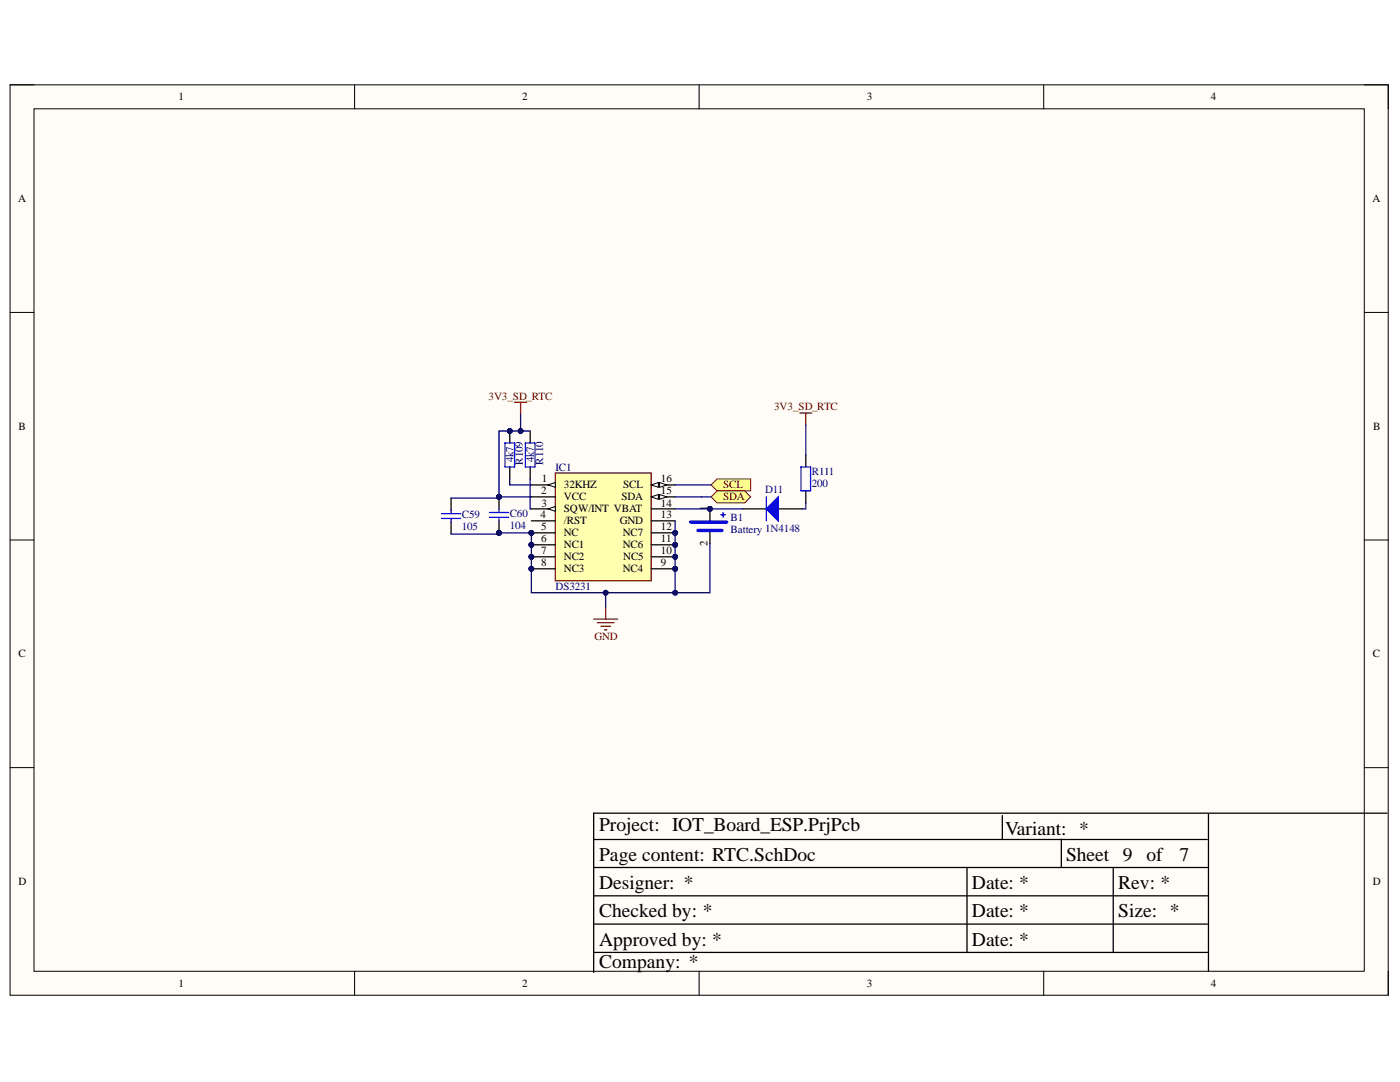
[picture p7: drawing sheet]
<svg xmlns="http://www.w3.org/2000/svg" width="279mm" height="216mm" viewBox="0 0 279 216" stroke-linecap="round" stroke-linejoin="round" font-family="sans-serif">
<defs><g id="words">
<g font-size="3.9">
<text x="119.6" y="165.9">Project: IOT_Board_ESP.PrjPcb</text>
<text x="200.6" y="166.7">Variant: *</text>
<text x="119.6" y="171.7">Page content: RTC.SchDoc</text>
<text x="212.8" y="171.7">Sheet 9</text>
<text x="228.8" y="171.7">of</text>
<text x="235.4" y="171.7">7</text>
<text x="119.6" y="177.4">Designer: *</text>
<text x="194" y="177.4">Date: *</text>
<text x="223.2" y="177.4">Rev: *</text>
<text x="119.6" y="183.1">Checked by: *</text>
<text x="194" y="183.1">Date: *</text>
<text x="223.2" y="183.1">Size: *</text>
<text x="119.6" y="188.7">Approved by: *</text>
<text x="194" y="188.7">Date: *</text>
<text x="119.6" y="193.1">Company: *</text>
</g>
<g font-size="2.2">
<text x="35.6" y="20">1</text>
<text x="104.2" y="20">2</text>
<text x="173" y="20">3</text>
<text x="241.7" y="20">4</text>
<text x="3.6" y="40.3">A</text>
<text x="273.9" y="40.3">A</text>
<text x="3.7" y="85.8">B</text>
<text x="274.1" y="85.8">B</text>
<text x="108" y="98.6">2</text>
<text x="108.1" y="101.1">3</text>
<text x="108.2" y="96.3">1</text>
<text x="112.5" y="97.4">32KHZ</text>
<text x="112.5" y="99.8">VCC</text>
<text x="124" y="99.8">SDA</text>
<text x="124.4" y="97.4">SCL</text>
<text x="131.9" y="96.3">16</text>
<text x="131.9" y="98.6">15</text>
<text x="131.9" y="101.1">14</text>
<text x="107.9" y="103.4">4</text>
<text x="108" y="105.8">5</text>
<text x="112.5" y="102.3">SQW/INT VBAT</text>
<text x="112.5" y="104.6">/RST</text>
<text x="112.5" y="107">NC</text>
<text x="123.7" y="104.6">GND</text>
<text x="124.3" y="107">NC7</text>
<text x="131.9" y="103.4">13</text>
<text x="131.9" y="105.8">12</text>
<text x="141.2" y="102" transform="rotate(-90 141.2 102)">1</text>
<text x="108" y="108.2">6</text>
<text x="108" y="110.6">7</text>
<text x="108" y="113">8</text>
<text x="112.5" y="109.4">NC1</text>
<text x="112.5" y="111.8">NC2</text>
<text x="124.3" y="109.4">NC6</text>
<text x="124.4" y="111.8">NC5</text>
<text x="131.9" y="108.2">11</text>
<text x="131.9" y="110.6">10</text>
<text x="131.9" y="113">9</text>
<text x="141.2" y="109" transform="rotate(-90 141.2 109)">2</text>
<text x="112.5" y="114.2">NC3</text>
<text x="124.3" y="114.2">NC4</text>
<text x="3.7" y="131.2">C</text>
<text x="274" y="131.2">C</text>
<text x="3.7" y="176.5">D</text>
<text x="274" y="176.5">D</text>
<text x="35.6" y="196.9">1</text>
<text x="104.2" y="196.9">2</text>
<text x="173" y="196.9">3</text>
<text x="241.7" y="196.9">4</text>
</g>
<g font-size="2.2" fill="#800000">
<text x="97.5" y="79.8">3V3_SD_RTC</text>
<text x="154.5" y="81.9">3V3_SD_RTC</text>
<text x="144.3" y="97.4">SCL</text>
<text x="144.3" y="99.8">SDA</text>
<text x="118.6" y="127.8">GND</text>
</g>
<g font-size="2.2" fill="#000080">
<text x="102.5" y="92.2" transform="rotate(-90 102.5 92.2)">4k7</text>
<text x="104.3" y="92.7" transform="rotate(-90 104.3 92.7)">R109</text>
<text x="106.5" y="92.2" transform="rotate(-90 106.5 92.2)">4k7</text>
<text x="108.4" y="92.7" transform="rotate(-90 108.4 92.7)">R110</text>
<text x="110.9" y="93.9">IC1</text>
<text x="162" y="94.8">R111</text>
<text x="152.7" y="98.4">D11</text>
<text x="162" y="97.2">200</text>
<text x="92.2" y="103.4">C59</text>
<text x="92.2" y="105.8">105</text>
<text x="101.7" y="103.2">C60</text>
<text x="101.7" y="105.6">104</text>
<text x="145.8" y="104">B1</text>
<text x="145.8" y="106.3">Battery 1N4148</text>
<text x="110.9" y="117.8">DS3231</text>
</g>
</g></defs>
<path d="M2 16.9h275.1v181.7h-275.1z" fill-rule="evenodd" fill="#fffcf8"/>
<path d="M2 16.9h275.1v181.7h-275.1z" fill="none" stroke="#000" stroke-width=".2"/>
<path d="M6.8 21.7h265.5v172.1h-265.5z" fill-rule="evenodd" fill="#fffcf8"/>
<g fill="none" stroke="#000" stroke-width=".2">
<path d="M2 16.9h4.8M70.8 16.9v4.8M139.5 16.9v4.8M208.3 16.9v4.8M272.3 16.9h4.8v4.8M6.8 21.7h265.5v172.1h-265.5zM2 62.3h4.8M272.3 62.3h4.8M2 107.8h4.8M272.3 107.8h4.8M2 153.2h4.8M272.3 153.2h4.8"/>
<path d="M70.8 193.8v4.8M139.5 193.8v4.8M208.3 193.8v4.8M277.1 193.8v4.8"/>
</g>
<path d="M118.5 167.5h122.4M118.6 173.1h122.4M118.6 178.8h122.4M193 173.1v16.9M200 162.7v4.8M211.8 167.5v5.6M222.2 173.1v16.9M241.2 162.5v31.3M276.8 162.3h-158.3v31.7M118.6 184.4h122.4M118.6 190h122.4" fill="none" stroke="#000" stroke-width=".25"/>
<circle cx="106" cy="106.3" r=".48" fill="#000080"/>
<circle cx="106" cy="106.3" r=".48" fill="none" stroke="#000080" stroke-width=".2"/>
<circle cx="106" cy="108.7" r=".48" fill="#000080"/>
<circle cx="106" cy="108.7" r=".48" fill="none" stroke="#000080" stroke-width=".2"/>
<circle cx="106" cy="111.1" r=".48" fill="#000080"/>
<circle cx="106" cy="111.1" r=".48" fill="none" stroke="#000080" stroke-width=".2"/>
<circle cx="106" cy="113.5" r=".48" fill="#000080"/>
<circle cx="106" cy="113.5" r=".48" fill="none" stroke="#000080" stroke-width=".2"/>
<circle cx="134.7" cy="106.3" r=".48" fill="#000080"/>
<circle cx="134.7" cy="106.3" r=".48" fill="none" stroke="#000080" stroke-width=".2"/>
<circle cx="134.7" cy="108.7" r=".48" fill="#000080"/>
<circle cx="134.7" cy="108.7" r=".48" fill="none" stroke="#000080" stroke-width=".2"/>
<circle cx="134.7" cy="111.1" r=".48" fill="#000080"/>
<circle cx="134.7" cy="111.1" r=".48" fill="none" stroke="#000080" stroke-width=".2"/>
<circle cx="134.7" cy="113.5" r=".48" fill="#000080"/>
<circle cx="134.7" cy="113.5" r=".48" fill="none" stroke="#000080" stroke-width=".2"/>
<path d="M110.8 94.4h19.2v21.5h-19.2z" fill-rule="evenodd" fill="#ffffb0"/>
<path d="M110.8 94.4h19.2v21.5h-19.2z" fill="none" stroke="#800000" stroke-width=".25"/>
<path d="M106 96.8h4.8" fill="none" stroke="#000" stroke-width=".25"/>
<path d="M109.4 96.8l1.4-.5v.9z" fill="#f8fcff"/>
<path d="M109.4 96.8l1.4-.5v.9z" fill="none" stroke="#000" stroke-width=".2"/>
<path d="M106 99.1h4.8M106 101.5h4.8" fill="none" stroke="#000" stroke-width=".25"/>
<path d="M109.4 101.5l1.4-.4v.9z" fill="#f8fcff"/>
<path d="M109.4 101.5l1.4-.4v.9z" fill="none" stroke="#000" stroke-width=".2"/>
<path d="M106 103.9h4.8M106 106.3h4.8" fill="none" stroke="#000" stroke-width=".25"/>
<circle cx="106" cy="106.3" r=".48" fill="#000080"/>
<circle cx="106" cy="106.3" r=".48" fill="none" stroke="#000080" stroke-width=".2"/>
<path d="M106 108.7h4.8" fill="none" stroke="#000" stroke-width=".25"/>
<circle cx="106" cy="108.7" r=".48" fill="#000080"/>
<circle cx="106" cy="108.7" r=".48" fill="none" stroke="#000080" stroke-width=".2"/>
<path d="M106 111.1h4.8" fill="none" stroke="#000" stroke-width=".25"/>
<circle cx="106" cy="111.1" r=".48" fill="#000080"/>
<circle cx="106" cy="111.1" r=".48" fill="none" stroke="#000080" stroke-width=".2"/>
<path d="M106 113.5h4.8" fill="none" stroke="#000" stroke-width=".25"/>
<circle cx="106" cy="113.5" r=".48" fill="#000080"/>
<circle cx="106" cy="113.5" r=".48" fill="none" stroke="#000080" stroke-width=".2"/>
<path d="M130 96.8h4.7" fill="none" stroke="#000" stroke-width=".25"/>
<path d="M130 96.8l1.4-.5v.9z" fill="#f8fcff"/>
<path d="M130 96.8l1.4-.5v.9z" fill="none" stroke="#000" stroke-width=".2"/>
<path d="M131.6 96.3l1.5 .5-1.5 .4z" fill="#f8fcff"/>
<path d="M131.6 96.3l1.5 .5-1.5 .4z" fill="none" stroke="#000" stroke-width=".2"/>
<path d="M130 99.1h4.7" fill="none" stroke="#000" stroke-width=".25"/>
<path d="M130 99.1l1.4-.4v.9z" fill="#f8fcff"/>
<path d="M130 99.1l1.4-.4v.9z" fill="none" stroke="#000" stroke-width=".2"/>
<path d="M131.6 98.7l1.5 .4-1.5 .5z" fill="#f8fcff"/>
<path d="M131.6 98.7l1.5 .4-1.5 .5z" fill="none" stroke="#000" stroke-width=".2"/>
<path d="M130 101.5h4.7M130 103.9h4.7M130 106.3h4.7" fill="none" stroke="#000" stroke-width=".25"/>
<circle cx="134.7" cy="106.3" r=".48" fill="#000080"/>
<circle cx="134.7" cy="106.3" r=".48" fill="none" stroke="#000080" stroke-width=".2"/>
<path d="M130 108.7h4.7" fill="none" stroke="#000" stroke-width=".25"/>
<circle cx="134.7" cy="108.7" r=".48" fill="#000080"/>
<circle cx="134.7" cy="108.7" r=".48" fill="none" stroke="#000080" stroke-width=".2"/>
<path d="M130 111.1h4.7" fill="none" stroke="#000" stroke-width=".25"/>
<circle cx="134.7" cy="111.1" r=".48" fill="#000080"/>
<circle cx="134.7" cy="111.1" r=".48" fill="none" stroke="#000080" stroke-width=".2"/>
<path d="M130 113.5h4.7" fill="none" stroke="#000" stroke-width=".25"/>
<circle cx="134.7" cy="113.5" r=".48" fill="#000080"/>
<circle cx="134.7" cy="113.5" r=".48" fill="none" stroke="#000080" stroke-width=".2"/>
<path d="M118.5 123.5h4.8M119.2 124.2h3.3M119.9 125h1.9M120.6 125.7h.5M120.9 121.1v2.4" fill="none" stroke="#800000" stroke-width=".25"/>
<path d="M143.1 95.6h6.7v2.4h-6.7l-1.2-1.2z" fill-rule="evenodd" fill="#ffff80"/>
<path d="M143.1 95.6h6.7v2.4h-6.7l-1.2-1.2z" fill="none" stroke="#800000" stroke-width=".2"/>
<path d="M141.9 99.1l1.2-1.1h5.5l1.2 1.1-1.2 1.2h-5.5z" fill-rule="evenodd" fill="#ffff80"/>
<path d="M141.9 99.1l1.2-1.1h5.5l1.2 1.1-1.2 1.2h-5.5z" fill="none" stroke="#800000" stroke-width=".2"/>
<path d="M159.6 82.4h2.4M160.8 82.4v2.4" fill="none" stroke="#800000" stroke-width=".25"/>
<circle cx="101.7" cy="86" r=".48" fill="#000080"/>
<circle cx="101.7" cy="86" r=".48" fill="none" stroke="#000080" stroke-width=".2"/>
<path d="M101.7 86v2.4" fill="none" stroke="#000" stroke-width=".25"/>
<circle cx="101.7" cy="86" r=".48" fill="#000080"/>
<circle cx="101.7" cy="86" r=".48" fill="none" stroke="#000080" stroke-width=".2"/>
<path d="M101.7 93.2v2.4M105.8 86v2.4M105.8 93.2v2.4" fill="none" stroke="#000" stroke-width=".25"/>
<path d="M100.8 88.4h1.9v4.8h-1.9zM104.8 88.4h2v4.8h-2z" fill="none" stroke="#00f" stroke-width=".25"/>
<path d="M102.7 80.3h2.4M103.9 80.3v2.4" fill="none" stroke="#800000" stroke-width=".25"/>
<circle cx="99.6" cy="99.2" r=".48" fill="#000080"/>
<circle cx="99.6" cy="99.2" r=".48" fill="none" stroke="#000080" stroke-width=".2"/>
<circle cx="99.6" cy="106.3" r=".48" fill="#000080"/>
<circle cx="99.6" cy="106.3" r=".48" fill="none" stroke="#000080" stroke-width=".2"/>
<path d="M99.6 99.1v2.4" fill="none" stroke="#000" stroke-width=".25"/>
<circle cx="99.6" cy="99.2" r=".48" fill="#000080"/>
<circle cx="99.6" cy="99.2" r=".48" fill="none" stroke="#000080" stroke-width=".2"/>
<path d="M99.6 103.9v2.4" fill="none" stroke="#000" stroke-width=".25"/>
<circle cx="99.6" cy="106.3" r=".48" fill="#000080"/>
<circle cx="99.6" cy="106.3" r=".48" fill="none" stroke="#000080" stroke-width=".2"/>
<path d="M88.1 103.5h3.8M88.1 102.5h3.8M90 101.8v.7M90 103.5v.7M97.7 103.2h3.8M97.7 102.3h3.8M99.6 101.5v.8M99.6 103.2v.7" fill="none" stroke="#00f" stroke-width=".25"/>
<path d="M90 99.4v2.4M90 104.2v2.4M148.1 101.5h4.8M155.3 101.5h4.8" fill="none" stroke="#000" stroke-width=".25"/>
<path d="M155.3 99.1v4.8l-2.4-2.4z" fill="#00f"/>
<path d="M152.9 99.1v4.8M155.3 99.1v4.8l-2.4-2.4z" fill="none" stroke="#00f" stroke-width=".25"/>
<circle cx="141.7" cy="101.5" r=".48" fill="#000080"/>
<circle cx="141.7" cy="101.5" r=".48" fill="none" stroke="#000080" stroke-width=".2"/>
<path d="M141.7 101.5v2.4" fill="none" stroke="#000" stroke-width=".25"/>
<circle cx="141.7" cy="101.5" r=".48" fill="#000080"/>
<circle cx="141.7" cy="101.5" r=".48" fill="none" stroke="#000080" stroke-width=".2"/>
<path d="M160.8 90.8v2.4M160.8 98v2.3M141.7 106.1v2.4" fill="none" stroke="#000" stroke-width=".25"/>
<path d="M137.9 104.2h7.1M139.3 105.8h4.8" fill="none" stroke="#00f" stroke-width=".68"/>
<path d="M159.9 93.2h1.9v4.8h-1.9zM143.8 102.7h1M144.3 102.3v.9" fill="none" stroke="#00f" stroke-width=".25"/>
<path d="M120.9 118.3v2.8" fill="none" stroke="#000080" stroke-width=".25"/>
<circle cx="120.9" cy="118.3" r=".48" fill="#000080"/>
<circle cx="120.9" cy="118.3" r=".48" fill="none" stroke="#000080" stroke-width=".2"/>
<path d="M103.9 82.7v3.3M134.7 96.8h7.2M140 99.1h1.9" fill="none" stroke="#000080" stroke-width=".25"/>
<circle cx="103.9" cy="86" r=".48" fill="#000080"/>
<circle cx="103.9" cy="86" r=".48" fill="none" stroke="#000080" stroke-width=".2"/>
<path d="M101.7 95.6v1.2h4.3M105.8 95.6v5.9h.2M106 99.1h-6.4v.3h-9.6M134.7 99.1h5.3" fill="none" stroke="#000080" stroke-width=".25"/>
<circle cx="99.6" cy="99.2" r=".48" fill="#000080"/>
<circle cx="99.6" cy="99.2" r=".48" fill="none" stroke="#000080" stroke-width=".2"/>
<path d="M134.7 103.9v14.4h-28.7v-12h-6.4v.3h-9.6" fill="none" stroke="#000080" stroke-width=".25"/>
<circle cx="99.6" cy="106.3" r=".48" fill="#000080"/>
<circle cx="99.6" cy="106.3" r=".48" fill="none" stroke="#000080" stroke-width=".2"/>
<circle cx="106" cy="106.3" r=".48" fill="#000080"/>
<circle cx="106" cy="106.3" r=".48" fill="none" stroke="#000080" stroke-width=".2"/>
<circle cx="106" cy="108.7" r=".48" fill="#000080"/>
<circle cx="106" cy="108.7" r=".48" fill="none" stroke="#000080" stroke-width=".2"/>
<circle cx="106" cy="111.1" r=".48" fill="#000080"/>
<circle cx="106" cy="111.1" r=".48" fill="none" stroke="#000080" stroke-width=".2"/>
<circle cx="106" cy="113.5" r=".48" fill="#000080"/>
<circle cx="106" cy="113.5" r=".48" fill="none" stroke="#000080" stroke-width=".2"/>
<circle cx="120.9" cy="118.3" r=".48" fill="#000080"/>
<circle cx="120.9" cy="118.3" r=".48" fill="none" stroke="#000080" stroke-width=".2"/>
<circle cx="134.7" cy="118.3" r=".48" fill="#000080"/>
<circle cx="134.7" cy="118.3" r=".48" fill="none" stroke="#000080" stroke-width=".2"/>
<circle cx="134.7" cy="113.5" r=".48" fill="#000080"/>
<circle cx="134.7" cy="113.5" r=".48" fill="none" stroke="#000080" stroke-width=".2"/>
<circle cx="134.7" cy="111.1" r=".48" fill="#000080"/>
<circle cx="134.7" cy="111.1" r=".48" fill="none" stroke="#000080" stroke-width=".2"/>
<circle cx="134.7" cy="108.7" r=".48" fill="#000080"/>
<circle cx="134.7" cy="108.7" r=".48" fill="none" stroke="#000080" stroke-width=".2"/>
<circle cx="134.7" cy="106.3" r=".48" fill="#000080"/>
<circle cx="134.7" cy="106.3" r=".48" fill="none" stroke="#000080" stroke-width=".2"/>
<path d="M105.8 86h-6.2v13.1" fill="none" stroke="#000080" stroke-width=".25"/>
<circle cx="99.6" cy="99.2" r=".48" fill="#000080"/>
<circle cx="99.6" cy="99.2" r=".48" fill="none" stroke="#000080" stroke-width=".2"/>
<circle cx="101.7" cy="86" r=".48" fill="#000080"/>
<circle cx="101.7" cy="86" r=".48" fill="none" stroke="#000080" stroke-width=".2"/>
<circle cx="103.9" cy="86" r=".48" fill="#000080"/>
<circle cx="103.9" cy="86" r=".48" fill="none" stroke="#000080" stroke-width=".2"/>
<path d="M134.7 101.5h13.4" fill="none" stroke="#000080" stroke-width=".25"/>
<circle cx="141.7" cy="101.5" r=".48" fill="#000080"/>
<circle cx="141.7" cy="101.5" r=".48" fill="none" stroke="#000080" stroke-width=".2"/>
<path d="M141.7 108.5v9.8h-7M160.8 100.3v1.2h-.7" fill="none" stroke="#000080" stroke-width=".25"/>
<circle cx="134.7" cy="118.3" r=".48" fill="#000080"/>
<circle cx="134.7" cy="118.3" r=".48" fill="none" stroke="#000080" stroke-width=".2"/>
<path d="M160.8 84.8v6" fill="none" stroke="#000080" stroke-width=".25"/>
<use href="#words"/>
</svg>
